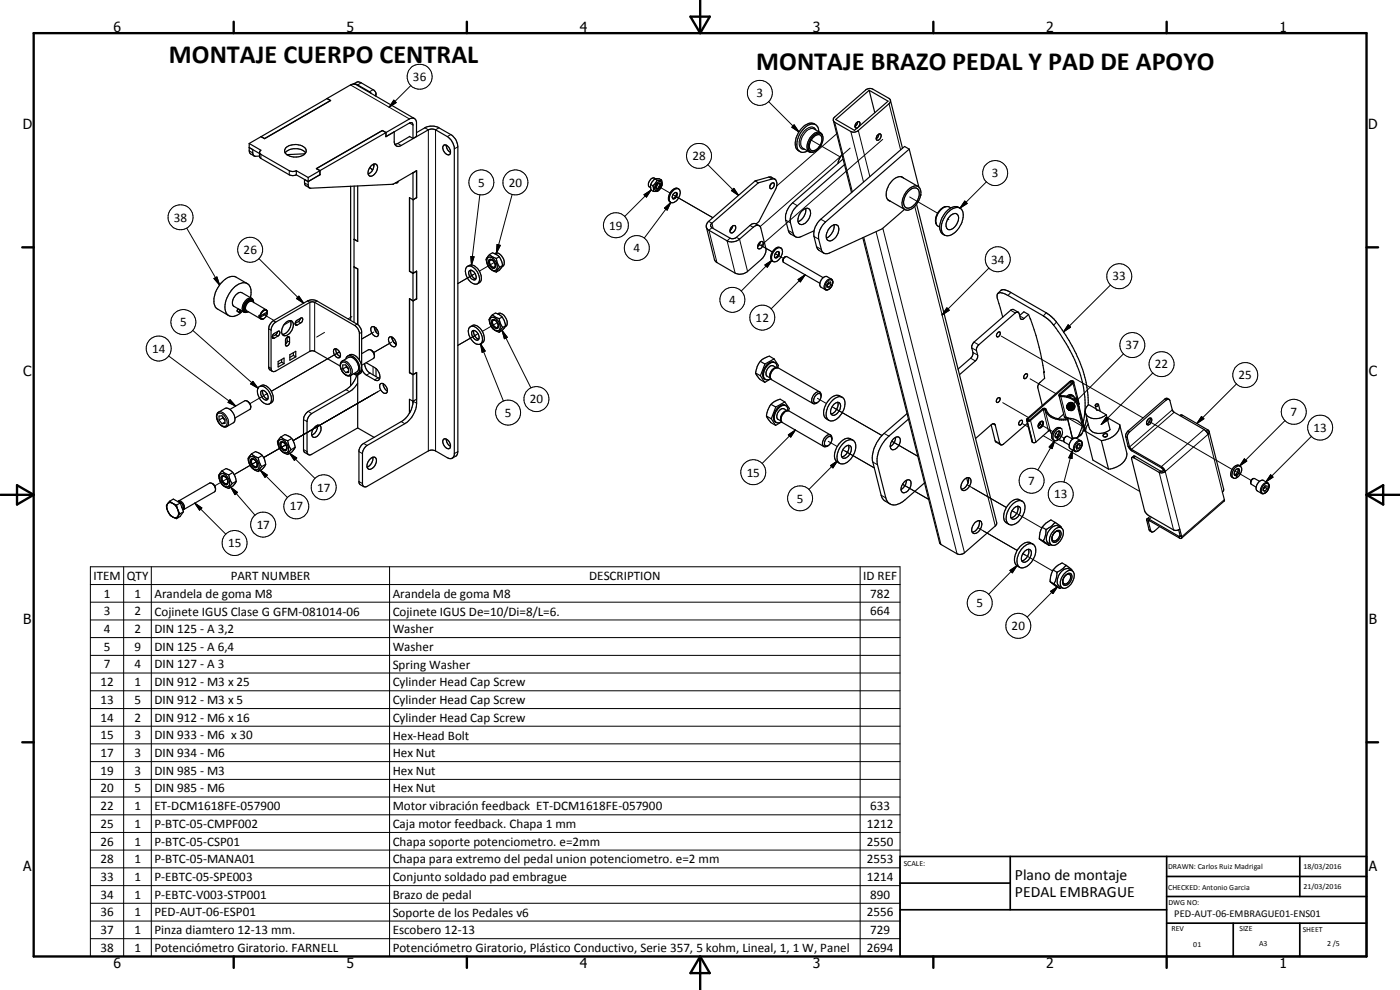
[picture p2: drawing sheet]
<svg xmlns="http://www.w3.org/2000/svg" width="420mm" height="297mm" viewBox="0 0 420 297" stroke-linecap="round" stroke-linejoin="round" font-family="sans-serif">
<defs><g id="words">
<g font-size="7.9">
<text x="50.7" y="19">MONTAJE CUERPO CENTRAL</text>
<text x="227" y="21.1">MONTAJE BRAZO PEDAL Y PAD DE APOYO</text>
</g>
<g font-size="4.7">
<text x="304.6" y="263.9">Plano de montaje</text>
<text x="304.6" y="269.3">PEDAL EMBRAGUE</text>
</g>
<g font-size="4.2">
<text x="34" y="9.6">6</text>
<text x="104" y="9.6">5</text>
<text x="174" y="9.6">4</text>
<text x="244" y="9.6">3</text>
<text x="314" y="9.6">2</text>
<text x="384" y="9.6">1</text>
<text x="6.8" y="38.7">D</text>
<text x="410.6" y="38.7">D</text>
<text x="7" y="112.9">C</text>
<text x="410.8" y="112.9">C</text>
<text x="7" y="187.1">B</text>
<text x="410.8" y="187.1">B</text>
<text x="7" y="261.4">A</text>
<text x="410.8" y="261.4">A</text>
<text x="34" y="290.4">6</text>
<text x="104" y="290.4">5</text>
<text x="174" y="290.4">4</text>
<text x="244" y="290.4">3</text>
<text x="314" y="290.4">2</text>
<text x="384" y="290.4">1</text>
</g>
<g font-size="3.9">
<text x="123.9" y="24.3">36</text>
<text x="227" y="29.2">3</text>
<text x="207.8" y="48">28</text>
<text x="297.7" y="53.2">3</text>
<text x="143.5" y="56">5</text>
<text x="152.7" y="56">20</text>
<text x="52.2" y="66.5">38</text>
<text x="182.9" y="68.9">19</text>
<text x="73.1" y="76.2">26</text>
<text x="190.1" y="75.7">4</text>
<text x="297.4" y="79.1">34</text>
<text x="333.9" y="84.2">33</text>
<text x="218.8" y="91.2">4</text>
<text x="54" y="97.9">5</text>
<text x="226.8" y="96.6">12</text>
<text x="45.7" y="105.8">14</text>
<text x="337.8" y="104.8">37</text>
<text x="346.6" y="110.5">22</text>
<text x="371.7" y="113.8">25</text>
<text x="151.5" y="125.1">5</text>
<text x="159" y="121">20</text>
<text x="387.3" y="124.8">7</text>
<text x="394.2" y="129.6">13</text>
<text x="224.1" y="143">15</text>
<text x="95.2" y="147.5">17</text>
<text x="308.6" y="145.5">7</text>
<text x="316.3" y="149.5">13</text>
<text x="86.9" y="153.2">17</text>
<text x="239.1" y="150.8">5</text>
<text x="77" y="158.7">17</text>
<text x="68.4" y="164.2">15</text>
<text x="28.1" y="174">ITEM</text>
<text x="38" y="174">QTY</text>
<text x="69.2" y="174">PART NUMBER</text>
<text x="176.8" y="174">DESCRIPTION</text>
<text x="259.1" y="174">ID REF</text>
<text x="31.2" y="179.3">1</text>
<text x="40.3" y="179.3">1</text>
<text x="46.3" y="179.4">Arandela de goma M8</text>
<text x="117.8" y="179.4">Arandela de goma M8</text>
<text x="261.1" y="179.3">782</text>
<text x="31.2" y="184.6">3</text>
<text x="40.3" y="184.6">2</text>
<text x="46.3" y="184.7">Cojinete IGUS Clase G GFM-081014-06</text>
<text x="117.8" y="184.8">Cojinete IGUS De=10/Di=8/L=6.</text>
<text x="261.1" y="184.6">664</text>
<text x="293.1" y="182.2">5</text>
<text x="31.2" y="189.9">4</text>
<text x="40.3" y="189.9">2</text>
<text x="46.3" y="189.9">DIN 125 - A 3,2</text>
<text x="117.8" y="190">Washer</text>
<text x="303.6" y="189.1">20</text>
<text x="31.2" y="195.2">5</text>
<text x="40.3" y="195.2">9</text>
<text x="46.3" y="195.2">DIN 125 - A 6,4</text>
<text x="117.8" y="195.3">Washer</text>
<text x="31.2" y="200.5">7</text>
<text x="40.3" y="200.5">4</text>
<text x="46.3" y="200.6">DIN 127 - A 3</text>
<text x="117.8" y="200.7">Spring Washer</text>
<text x="30.2" y="205.9">12</text>
<text x="40.3" y="205.9">1</text>
<text x="46.3" y="205.9">DIN 912 - M3 x 25</text>
<text x="117.8" y="206">Cylinder Head Cap Screw</text>
<text x="30.2" y="211.2">13</text>
<text x="40.3" y="211.2">5</text>
<text x="46.3" y="211.2">DIN 912 - M3 x 5</text>
<text x="117.8" y="211.2">Cylinder Head Cap Screw</text>
<text x="30.2" y="216.5">14</text>
<text x="30.2" y="221.8">15</text>
<text x="40.3" y="216.5">2</text>
<text x="40.3" y="221.8">3</text>
<text x="46.3" y="216.5">DIN 912 - M6 x 16</text>
<text x="46.3" y="221.8">DIN 933 - M6 x 30</text>
<text x="117.8" y="216.6">Cylinder Head Cap Screw</text>
<text x="117.8" y="221.9">Hex-Head Bolt</text>
<text x="30.2" y="227.1">17</text>
<text x="40.3" y="227.1">3</text>
<text x="46.3" y="227.1">DIN 934 - M6</text>
<text x="117.8" y="227.1">Hex Nut</text>
<text x="30.2" y="232.5">19</text>
<text x="40.3" y="232.5">3</text>
<text x="46.3" y="232.5">DIN 985 - M3</text>
<text x="117.8" y="232.5">Hex Nut</text>
<text x="30.2" y="237.7">20</text>
<text x="40.3" y="237.7">5</text>
<text x="46.3" y="237.7">DIN 985 - M6</text>
<text x="117.8" y="237.7">Hex Nut</text>
<text x="30.2" y="243.1">22</text>
<text x="40.3" y="243.1">1</text>
<text x="46.3" y="243.1">ET-DCM1618FE-057900</text>
<text x="117.8" y="243.2">Motor vibración feedback ET-DCM1618FE-057900</text>
<text x="261.1" y="243.1">633</text>
<text x="30.2" y="248.4">25</text>
<text x="40.3" y="248.4">1</text>
<text x="46.3" y="248.4">P-BTC-05-CMPF002</text>
<text x="117.8" y="248.5">Caja motor feedback. Chapa 1 mm</text>
<text x="260.2" y="248.4">1212</text>
<text x="30.2" y="253.7">26</text>
<text x="40.3" y="253.7">1</text>
<text x="46.3" y="253.7">P-BTC-05-CSP01</text>
<text x="117.8" y="253.8">Chapa soporte potenciometro. e=2mm</text>
<text x="260.2" y="253.7">2550</text>
<text x="30.2" y="259">28</text>
<text x="40.3" y="259">1</text>
<text x="46.3" y="259">P-BTC-05-MANA01</text>
<text x="117.8" y="259.1">Chapa para extremo del pedal union potenciometro. e=2 mm</text>
<text x="260.2" y="259">2553</text>
<text x="30.2" y="269.7">34</text>
<text x="30.2" y="264.3">33</text>
<text x="40.3" y="269.6">1</text>
<text x="40.3" y="264.3">1</text>
<text x="46.3" y="269.7">P-EBTC-V003-STP001</text>
<text x="46.3" y="264.3">P-EBTC-05-SPE003</text>
<text x="117.8" y="269.7">Brazo de pedal</text>
<text x="117.8" y="264.4">Conjunto soldado pad embrague</text>
<text x="260.2" y="264.3">1214</text>
<text x="261.1" y="269.7">890</text>
<text x="30.2" y="275">36</text>
<text x="40.3" y="275">1</text>
<text x="46.3" y="275">PED-AUT-06-ESP01</text>
<text x="117.8" y="275">Soporte de los Pedales v6</text>
<text x="260.2" y="275">2556</text>
<text x="30.2" y="280.3">37</text>
<text x="40.3" y="280.3">1</text>
<text x="46.3" y="280.3">Pinza diamtero 12-13 mm.</text>
<text x="117.8" y="280.3">Escobero 12-13</text>
<text x="261.1" y="280.3">729</text>
<text x="30.2" y="285.6">38</text>
<text x="40.3" y="285.6">1</text>
<text x="46.3" y="285.7">Potenciómetro Giratorio. FARNELL</text>
<text x="117.8" y="285.7">Potenciómetro Giratorio, Plástico Conductivo, Serie 357, 5 kohm, Lineal, 1, 1 W, Panel</text>
<text x="260.2" y="285.6">2694</text>
</g>
<text font-size="3.1" x="352.4" y="275.2">PED-AUT-06-EMBRAGUE01-ENS01</text>
<g font-size="2.4">
<text x="271.2" y="259.7">SCALE:</text>
<text x="350.6" y="260.8">DRAWN: Carlos Ruiz Madrigal</text>
<text x="391.2" y="260.6">18/03/2016</text>
<text x="350.6" y="267">CHECKED: Antonio Garcia</text>
<text x="391.2" y="266.7">21/03/2016</text>
<text x="350.6" y="271.4">DWG NO:</text>
<text x="351.6" y="279.3">REV</text>
<text x="372" y="279.4">SIZE</text>
<text x="391" y="279.6">SHEET</text>
<text x="358.1" y="284.1">01</text>
<text x="377.9" y="283.8">A3</text>
<text x="398.3" y="283.8">2 /5</text>
</g>
</g></defs>
<g fill="none" stroke="#000" stroke-width=".3">
<path d="M105.2 25.5l17.7 10.2M108.4 24.8l-1.1 .7M112 26.9l-1.1 .6v.3M118.2 30.1l.7 .7-2.1 1.4zM122.9 36.9l1 .6M123.3 25.7l-6.5 6.5M127.5 38.4l1.1 .5v96.4M131.7 38.4l-1 .5v96.4M230.7 30.5l9.1 9.1M238.3 37.5l1.5 2.1-2.2-1.4zM244.3 38.7a2.89 2.89 0 0 0-3.3 1.9 3.1 3.1 0 0 0 0 3.9M244.8 39a1.67 1.67 0 0 0-2.8-.3 4.8 4.8 0 0 0-1.7 5.7l.4 .3 .8 .1"/>
<path d="M250.5 36.7l5.3 20.9M255.3 39.5l3.9 15.1M257.6 39.2l3.5 13.8M266.8 31.1l3.5 13.9M74.8 45.3l1 .6M78.3 46.3v1.2M86.8 51.2v1.3M91.4 54.9l1.1 .6M111.9 50.8l-.2 .1M119.4 43.1l1 .5M135.3 40.4l-1.1 .6M137.4 44.1l-1.1 .6"/>
<path d="M144 58.4l-2.5 21.1M153.7 58.3l-4.7 17.6M193.3 58.4l2.1-1.4-1.4 2.1zM195.4 57l-7.9 7.9M197.1 55.6l4 2.3M202 58.4l11.9 6.9-11.5-6.6M212.4 49.4l9.2 9.2M219.5 57.2l.7-.7 1.4 2.1zM230.7 53.1l1 .6M243.4 42l8.8 5.1M251.1 40.1l-18 15.7M255.1 44.4l-27 23.6"/>
<path d="M264.9 41.8l-36.5 31.9 3.4 1.9-4.2-2.4M273 59.1l8.4 4.9M296 54.6l-7.9 7.8M56 68.5l9.9 17M77.7 77.6l13.4 13.4M141.3 77h1l-.8 2.5zM148.4 78.7l-4.6 2.7M149.2 73.4l.9 .2-1.1 2.3zM199.4 62.4l1.9-1.7-1.1 2.3zM201.3 60.7l-7.9 10.7M212.7 66.4l.9 .6 .4 1.5M213.6 68.3l-.8 .8 2.4 9.7"/>
<path d="M219.1 71.5l-.9 .8 2.4 9.7M221 71.2l.9 .6 2.5 9.6M225.1 67.6l.9 .6M229.6 79.5l2.1-1.4-1.4 2.1zM231.7 78.1l-9.2 9.2M233.1 76.4l-.4-.3 2.5 1.5M235.8 66l1.4 .8M236.6 69.1l1.4 .9M237.9 60.9l1.4 .8M244.3 71l1.4 .8M245.1 74l1.4 .8M246.3 65.8l1.5 .8"/>
<path d="M259.2 71.2l23.2 92.2M262.9 69.5l24.3 96.7M265 68.5l24.5 97.4M274.5 61.9l24.2 95.9M284.5 65.7l.3 .2M289.5 60.3l.8 .7-2.2 1.4zM57.8 99.1l19.6 17.4M64.2 83.6l.9-.5 .8 2.4zM79 94.3l3.2 1.8M80.6 98.7l.8 .4M82 96.2l.8 .4M87.2 96.4l-2 1.1"/>
<path d="M88.5 97.2l.7 .3M89 89.6l.7-.7 1.4 2.1zM89.6 96.5l.6 .4M89.7 88.9l1.4 2.1-2.1-1.4zM92.3 90.3l.7 .4v14.7M95.1 90.3l-.7 .4v14.7M97.4 99.7l-2.4 1.4M105.6 95l-1.1 .7M107.1 97.2l-.6 .5M108.5 99.7l-.6 .4M112.2 99.6l-3.7 2.1 3-1.6M142.6 82.1l-5.2 3"/>
<path d="M149.3 96.8l-4.6 2.6M150.7 99.2l1.6 2-.9 .4zM150.7 99.2l8.6 17.2M239.5 83.9l2.1-1.4-1.4 2.1zM241.6 82.5l-10.2 10.2M248.2 84.5a.85 .85 0 0 1 1-.5 .85 .85 0 0 1 .7 .9 1.95 1.95 0 0 1-2 1.9 1.68 1.68 0 0 1 .3-2.3zM249.5 83.7a2.11 2.11 0 0 0-1.8 3.2M284.2 92.4l.7 .7-2.2 1.4zM296.8 80.4l-14.1 14.1M303.3 93.1l1.4 .8M303.4 87.8l-.9 .8M306 94.8l1.3 .7"/>
<path d="M314 93.9l-.9 .9M317.1 96.6l-.9 1M320.6 97.5l.7 .7-2.1 1.4zM333.3 85.5l-14.1 14.1M50.6 106.8l20.1 15M69 119.9l1.7 1.9-2.3-1.1zM75.9 114.4l1.5 2.1-2.2-1.3zM79.7 118.4l.5-.3-5.2 3M80.6 110.1l.8 .4M81.7 101.1l.6 .4M82.7 100.5l.7 .3M86.2 102.3l.7 .4"/>
<path d="M86.3 101.1l.6 .4M100.9 106.2l1-.6-20.5 11.8M102.4 109a1.34 1.34 0 0 1 2.2 .6 1.9 1.9 0 0 1 0 3 2.87 2.87 0 0 1-2.2-3.6zM102.7 108.3a2.98 2.98 0 0 1 2.8 4.1l-.3 .3M103.8 116.9l1.1 .6M108.5 111.1l-.1 .2M111 111.9l-1 .7M112 110v2.5M113.5 113.4l-1.1 .6M114.2 117.1l-26.2 15.1 25.4-14.7M117.5 102.7l-5.4 3.1M143.5 100.1l-6.1 3.5 5.5-3.1"/>
<path d="M144.2 103.2l1.4 2.1-.9 .4zM144.2 103.2l6.9 17.1M245.3 119.5l2.7 1.6M291.3 107.5l1.4 .8M291.6 104.4l1.5 .8M292 105.7l1.4 .9M292.3 102.7l1.4 .8M300.5 100.8l42.6 24.6M309.1 113.7l7.8 4.4M313.3 111.5h.1M313.3 111.5v.2M318 118.2l.3 .5"/>
<path d="M318.4 118.7l1.6 6.7M321 114.5l.3 .1 .2 .6M321.8 114.6l.1 .3M321.8 114.9l.2 .2 1.2 4.6M322 114.3l-.2 .3M322.4 119.9l.6-.1 .3 .2 .2 .3v.7M323.1 119.6l-.5-.1-.4 .3M337.2 106.2l-14.9 14.9M346 111.9l-15.5 15.5M349.5 119.8l.5 .3M371.1 115.2l-11.9 11.9M65.4 124.1a1.79 1.79 0 0 1 2.4 1.4 1.58 1.58 0 0 1-.3 2.4 2.74 2.74 0 0 1-2.1-3.8z"/>
<path d="M65.6 123.7a2.78 2.78 0 0 1 2.9 2.6v1.2l-.4 .5M76.9 138.6l-6.6 3.8M85.8 133.5l-6.7 3.8M86.9 136l2.2 1.4-.8 .7zM86.9 136l7.6 7.6M91.1 125.9l1 .6M91.1 134.9l1 .6M92.5 123.4l1 .7M107.7 135.5l1.1 .6M109.1 133.1l1.1 .5M120.4 126.5l1.1 .6M124 120.4l1 .6"/>
<path d="M137.4 135.5l-1.1 .6M236.6 130.5l2.1-1.5-1.4 2.1zM238.7 129l-10 10.1M248.6 132.4l2.7 1.6M249.2 139.7l2.2-1.4-1.4 2.1zM249.7 122l15 8.7M251.4 138.3l-8.6 8.6M252.9 135l9.5 5.4-8.8-5.1M261.9 138.6l1.4 .8M265.3 130l1.5 .9M267.6 132.4l7.9 4.5M298 127.2l.7 .4"/>
<path d="M298.7 132.2l1.3 .9M300.9 120.8l7.7 4.5M306.9 127.2l1.7 .9M308.3 125.6l.2 .1 .1 .4-.3 .2M308.3 126.3l1.7 6.5M308.5 126.1l-.2 .2M309 126l.3 .2 1.6 6.4M311.8 127.1l4.2 2.4M312.8 122.7l.3 .2 1.6 6.4M313.1 130.7l28.9 16.7M313.9 122.8l-.3 .1 1.6 6.5M316.6 132.2l-.8 2.4-.9-.5z"/>
<path d="M316.6 132.2l-5.1 8.8M316.9 130l2.5 1.5M318 128.3l.2 .1M318.7 128.7l.2 1M319.8 125l6.1 3.5M320.1 121.8l.4 1.1zM320.2 122.1l.3 .8zM320.2 121.6l.3 1.3zM320.2 122.4l.3 .5zM320.3 121.3l.2 1.6-.3-1.3zM320.3 122.6l.2 .3zM320.5 121.2v1.7z"/>
<path d="M320.5 122.9l.5 .2zM320.5 122.9l.7 .3zM320.5 122.9l1 .3zM320.5 122.9l1.3 .3zM320.5 122.9l1.5 .2-.2 .1zM320.5 122.9h1.7l-.2 .2zM320.5 122.9l1.9-.2-.2 .2zM320.5 122.9l2-.4-.1 .2zM320.5 122.9l2.1-.7-.1 .3zM320.5 122.9l2.2-1-.1 .3zM320.5 122.9l2.1-1.2 .1 .2zM320.5 122.9l2-1.5 .1 .3z"/>
<path d="M320.5 122.9l1.9-1.7 .1 .2zM320.7 120.9l.2-.1-.4 2.1zM320.7 120.9l-.2 2v-1.7zM320.9 120.8l.2-.1-.6 2.2zM321.1 120.7h.3l-.9 2.2zM321.4 120.7l.3 .1-1.2 2.1zM321.7 120.8h.2l-1.4 2.1zM321.9 135l-.2 2.6-1-.3zM321.9 135l-2.6 9.7M321.9 120.8l.2 .2-1.6 1.9zM322.1 121l.3 .2-1.9 1.7zM323.3 132.8a.87 .87 0 0 1 1.3-.2 .87 .87 0 0 1 0 1.3 1.5 1.5 0 0 1-2 1.3 1.98 1.98 0 0 1 .7-2.4z"/>
<path d="M323.5 120.9l.1 .5M324.3 132.2a2.16 2.16 0 0 0-1.9 3.1l.1 .1M324.7 130.1l-.9 .5M331.9 125.3l.7 .6-2.1 1.5zM337.9 131.1l.4 .2M338.5 129.3l.5 .3M340.8 136.9l-.5 .5M344.3 126.2l25.5 14.6M351.8 123l-12.8 11.1-.5-.2M352.4 123.7l-12.8 11.1 .1 .5M355 124.6l-.4 .4M360.6 125l.7 .6-2.1 1.5z"/>
<path d="M361.3 128.9l-12.7 11.1 .1 .5M362.5 129l-.4 .5M373.5 137.7l.7 .6-2.1 1.5zM385.6 126.2l-13.5 13.6M393.6 130.9l-13.7 13.7M58.5 151l2.1 1.4-.7 .7zM58.5 151l9.3 9.3M68.1 143.7l-3.7 2.1M69.3 146.2l2 1.5-.8 .7zM69.3 146.2l7.2 8.4M78.1 141.1l2.1 1.4-.7 .7zM78.1 141.1l8.2 8.2"/>
<path d="M107.7 144.5l1.1 .6M264.4 148.6l1.4 .8M270.8 145.3l7.9 4.5zM290.3 145.5l11.7 6.8M293.5 158.4l11.8 6.7M304.4 153.6l-.7-.4 9 5.2M344.2 156.2l.4 .3 .3-.3M344.8 158.9l.5 .3M345.6 155.2l-.7 .6 .1 .5M348.3 141.4l-.4 .3 4.3 17.3M366.8 147.6l-4.3-17.3-12.8 11.2 4.4 17.2M367.4 149.9l-12.7 11.1-.5-.2"/>
<path d="M370.6 141.3l4.9 2.8M379.1 145.7a.88 .88 0 0 1 1.1-.7 .88 .88 0 0 1 .6 1.2 1.74 1.74 0 0 1-2.1 1.7 1.93 1.93 0 0 1 .4-2.2zM380.4 144.9a2.11 2.11 0 0 0-1.8 3.1M381.3 142.5l.7 .7-2.1 1.4zM27.1 170.1h243v116.9h-243zM27.1 175.4h243M37.1 170.1v116.9M45.4 170.1v116.9M116.9 170.1v116.9M258.1 170.1v116.9M303.1 171.2l2.1-1.5-1.4 2.2zM305.2 169.7l-8.5 8.6"/>
<path d="M307.7 166.5l-.7-.4 8.9 5.2M315.3 177.4l2.1-1.4-1.4 2.1zM317.4 176l-9.1 9.2M354.1 160.7l-.2 .3v.4M27.1 180.7h243M27.1 186h243M27.1 191.3h243M27.1 196.6h243M27.1 201.9h243M27.1 207.3h243M27.1 212.6h243M27.1 217.9h243"/>
<path d="M27.1 223.2h243M27.1 228.5h243M27.1 233.8h243M27.1 239.1h243M27.1 244.5h243M27.1 249.8h243M27.1 255.1h243M27.1 260.4h243M27.1 265.7h243M27.1 271h243M27.1 276.4h243M27.1 281.6h243"/>
<circle cx="125.9" cy="23" r="3.8"/>
<circle cx="228" cy="27.8" r="3.7"/>
<circle cx="144.5" cy="54.7" r="3.8"/>
<circle cx="154.7" cy="54.7" r="3.8"/>
<circle cx="209.8" cy="46.8" r="3.8"/>
<circle cx="298.7" cy="51.9" r="3.7"/>
<circle cx="54.2" cy="65.2" r="3.8"/>
<circle cx="75.1" cy="75" r="3.8"/>
<circle cx="184.8" cy="67.6" r="3.7"/>
<circle cx="191.1" cy="74.4" r="3.8"/>
<circle cx="299.4" cy="77.8" r="3.8"/>
<circle cx="55" cy="96.6" r="3.7"/>
<circle cx="219.8" cy="90" r="3.7"/>
<circle cx="228.8" cy="95.3" r="3.7"/>
<circle cx="335.9" cy="82.9" r="3.8"/>
<circle cx="47.6" cy="104.6" r="3.7"/>
<circle cx="161" cy="119.7" r="3.8"/>
<circle cx="339.8" cy="103.5" r="3.8"/>
<circle cx="348.6" cy="109.2" r="3.8"/>
<circle cx="373.7" cy="112.5" r="3.7"/>
<circle cx="152.5" cy="123.8" r="3.7"/>
<circle cx="388.3" cy="123.5" r="3.7"/>
<circle cx="396.2" cy="128.3" r="3.7"/>
<circle cx="79" cy="157.4" r="3.7"/>
<circle cx="88.9" cy="151.9" r="3.8"/>
<circle cx="97.2" cy="146.2" r="3.7"/>
<circle cx="226.1" cy="141.7" r="3.7"/>
<circle cx="240.1" cy="149.5" r="3.7"/>
<circle cx="309.6" cy="144.2" r="3.8"/>
<circle cx="318.3" cy="148.2" r="3.8"/>
<circle cx="70.4" cy="162.9" r="3.7"/>
<circle cx="294" cy="180.9" r="3.7"/>
<circle cx="305.6" cy="187.8" r="3.8"/>
</g>
<g fill="none" stroke="#000" stroke-width=".35">
<path d="M98.1 29.6l1.1 .6M98.1 29.6l-19.7 11.4M98.2 29.5v.1M99.2 30.2l-19.8 11.4-1-.6M99.2 30.1l-19.8 11.5-1.1-.6-3.5 2.1M106.1 25.2l1.2-.6 .9 .1 4 2.4 .6 1M106.2 25.2l18.2 10.4M111.3 28l-.4-.5-3.6-2-1.3-.3-7.8 4.3M112.8 28.1l-.2 .6M112.8 28.1v.8M114.8 39.2l-19.8 11.4M114.8 39.2l1 .6"/>
<path d="M114.8 39.2l-19.9 11.4 1.1 .6-3.5 2.1M114.8 39.2h.1M115.8 39.8l-19.8 11.4M115.9 39.8l-.1 1.2 2.5-1.5v3.2a1.3 1.3 0 0 0 2.1 .9l8.7-4.8 1.6 .1 3.5 2.1a5.2 5.2 0 0 1 2.1 3.3v92.1l-.6 1.1M124.4 35.6l.6 1v4.3l-1.1 .6M124.4 35.6h-1.3l-7.2 4.2M125 39.8l2.5-1.4a4.5 4.5 0 0 1 4.2 0l3.9 2.2a4.6 4.6 0 0 1 1.8 3.5v91.4l-.4 1.2-1.3 .8M244.3 38.7l1.9 1.1M244.8 37.4a2.67 2.67 0 0 0-3.6 .5 5.9 5.9 0 0 0-2 6.9l.9 .7M245.7 39.5a2.02 2.02 0 0 0-1-2.1 2.02 2.02 0 0 0-2.3 .2 6.3 6.3 0 0 0-2.8 7.5 1.95 1.95 0 0 0 2.8 .2M250.8 35.9l10-8.8 5.7 3.3-10.1 8.7zM256.6 38l.3 .4 .5-.1"/>
<path d="M256.6 38a1.25 1.25 0 0 1 1.3-1.4l.2 .7-.5 .8M257.4 36.6l-.2 .8-.6 .6M260.8 27.1l1.7 6.7M267.2 30.1l-.4 1-9.2 8.1a2.02 2.02 0 0 1-2.3 .3l-4.8-2.8-.4-.5M74.8 43.1l.1 2.6 .3 .5 1.1 .6M74.8 43.1l3.5 2-.4 .6M77.9 46.1l-3.1-1.8 1 .6 .1 1.5 .4 .4h1.6M77.9 45.7l.4 .6 8.5 4.9 1.1 .3 1-.3M77.9 45.7v1.4l.4 .4 8.5 5 1.1 .2 1-.2M78.4 41h.1M85.6 45.8a4.2 4.2 0 0 1 4.9-.9l1.2 .9M85.8 44.3a4.4 4.4 0 0 1 6 .4 2.06 2.06 0 0 1-2.4 2.4 3.3 3.3 0 0 1-4-1.8z"/>
<path d="M88.9 51.2l3.6 2.1M88.9 52.5l3.6 2M88.9 51.2v1.3M91.5 46.1l-5.4 .3M92.5 54.5l-1.1-.7 .2 1.7 1.3 .9M92.5 53.3v2.5l.4 .6M92.9 56.4l25-1.1 7.1-4.1v8.1M95 50.6h.1M95 50.6l1 .6M96 52.4h.1M96 52.4l-3.5 2.1M96 51.2v1.3"/>
<path d="M105.2 55.9v40.2M106.3 55.8v16l1 .5M107.3 55.8v16.6l-1.1-.6M111 50.2l.8 .8M111.3 49.8a1.03 1.03 0 0 1 1-.6 1.03 1.03 0 0 1 .9 .6 2.57 2.57 0 0 1-2.3 3 2.17 2.17 0 0 1 .4-3zM112 49.3l.2 .5M112.2 49.8a2.76 2.76 0 0 1-1.7 2.4M112.2 49.2v.6M115.8 40.9l.1 .1M115.9 41l7-4.1a.64 .64 0 0 1 .7-.1 .64 .64 0 0 1 .3 .7v4M119.5 54.4l-.3 .5h-.6M122.9 41l1 .5"/>
<path d="M123 40.9l-3.6 2.2-.9 .2M123.9 51.9h.1M123.9 59.9l-1-.6v22.1M123.9 51.9l.1 30.1M124.9 51.3h.1M125 59.3h.1M125 59.3l-1.1 .6M125 51.3v8M125 51.3l-1.1 .6M133.3 43.5a1.96 1.96 0 0 1 1.6 2.9 1.86 1.86 0 0 1-1.6-2.9zM133.9 43.6a2.54 2.54 0 0 0 1.3 2.2M195.3 56.3l.1 .7 .6 .4"/>
<path d="M195.3 55.4v.9M195.3 55.4l.6 .4M195.9 55.8l.1 1.6M196.5 53.7l1.4-.1 .6 .4M196.5 53.7l-1.2 1.7M196.5 53.7l.7 .4M196.8 53.6a1.51 1.51 0 0 0-2.2 1.5v.7l.7 .5M197.2 54.1l-1.3 1.7M197.2 55.3l.7-.4a1.08 1.08 0 0 1 .2 1.2 1.08 1.08 0 0 1-.9 .7l-.3-.3v-.5M197.2 55.3l-.3 .6M197.3 55.3a.49 .49 0 0 1 .7-.1 .49 .49 0 0 1-.1 .8 .53 .53 0 0 1-.4 .5 .53 .53 0 0 1-.6-.3M197.3 55.3l-.5 .8"/>
<path d="M197.3 54.7a.74 .74 0 0 1 .7-.2 .74 .74 0 0 1 .6 .5 1.82 1.82 0 0 1-1.8 2.2 1.82 1.82 0 0 1 .5-2.5zM198.2 56.6l-.8 .8h-1.4M198.5 54a2.36 2.36 0 0 1-.2 2.4l-.1 .2M198.5 54l-1.3 .1M202 58.3l.9-.6a1.17 1.17 0 0 1-.6 1.9l-.1 .1a.81 .81 0 0 1-.5-.7 .81 .81 0 0 1 .3-.7zM202.2 57a1.18 1.18 0 0 1 1.6-.2 1.18 1.18 0 0 1 .2 1.7 2.46 2.46 0 0 1-2.8 2.2 2.88 2.88 0 0 1 1-3.7zM202.9 57.7a1.37 1.37 0 0 1-1.1 1.9M203.7 56.7a2.05 2.05 0 0 0-2.8 1.5l-.3 1.6 .2 .5 .5 .4M226.6 54.3l-13.9 12.1a1.55 1.55 0 0 0 .1 2.7l5.4 3.2a3.6 3.6 0 0 0 3.7-.5l4.1-3.6a1.23 1.23 0 0 1 1.3-.7 1.23 1.23 0 0 1 1 1l1.5 5.9a3.8 3.8 0 0 1-1.3 3.5l-4.1 3.5a3.6 3.6 0 0 1-3.8 .6l-6-3.7-2.6-10.1M226.6 54.3l1 .6M227.6 54.9l-14 12.1a.79 .79 0 0 0 0 1.3l5.5 3.2 .9 .1 .8-.2 4.8-4.2 1.1-.1 1.1 .6M231.3 55.3l.6-.4a.79 .79 0 0 1 .5 .7 .79 .79 0 0 1-.5 .7l-.4 .3a.77 .77 0 0 1-.2-1.3z"/>
<path d="M231.3 55.2l-.1 .3M232.6 53.8a2.51 2.51 0 0 1 .1 3.1l-5 9.6-.8 .7M232.6 53.8l-.7-.2-4.3 1.3M232.6 53.8l-1.4-.7-4.6 1.2M241 44.5l1.9 1.1M242.9 45.6a3.7 3.7 0 0 0 4.1-3.5 1.49 1.49 0 0 0-.5-1.9 1.49 1.49 0 0 0-2 .2 4.3 4.3 0 0 0-1.7 4.7l.8 .6M244 41.3a1.52 1.52 0 0 1 2.5-.3 3.4 3.4 0 0 1-2.8 4.2 1.47 1.47 0 0 1-.7-2.1zM244 45.7h-.3M246.8 40.7a1.59 1.59 0 0 0-1.3-1.1 1.59 1.59 0 0 0-1.5 .8 4.6 4.6 0 0 0-1.5 4.9l.4 .3M252.7 46.4l-1 1.9-.2 .8M253 47.7l-15.1 13.2a6 6 0 0 0-2.1 5.1l.9 3.5 .4 .6 1.6 .9M253.4 49.4l-14.4 12.6a6.1 6.1 0 0 0-1.8 4.8l.8 3.2a1.56 1.56 0 0 0 2.4 1l3.9-1.7"/>
<path d="M263.2 40.7l1-.5a1.18 1.18 0 0 1 .1 1.2 1.18 1.18 0 0 1-1.2 .6l-.1-.6zM263.7 40.3l-.3 .9-.4 .4M266.5 59.9l.7 .5M266.5 59.9l5.1 3M270.5 53a5.2 5.2 0 0 0-4.5 5v1.1l.5 .8M270.5 53l.7 .5M270.5 53l5 3M270.8 44.4l-3.7-14.6-5.2-3a1.95 1.95 0 0 0-2.2 .3l-9.6 8.5 5.5 22.2M272.5 57a2.29 2.29 0 0 1 3.4-.7 4.5 4.5 0 0 1-1.2 5.4 2.43 2.43 0 0 1-3.4 1 3.9 3.9 0 0 1 .3-4.5zM272.6 57.4a1.92 1.92 0 0 1 3-.5 4.5 4.5 0 0 1-3.2 5.6 2.05 2.05 0 0 1-.9-3.2zM272.9 44.7l-25.1 21.9a6 6 0 0 0-2.1 5.2l.8 3a1.6 1.6 0 0 0 2.5 1.1l15.7-7.2 6.8-5.9M272.9 44.7l-1.4-.8-25.2 21.9a5.9 5.9 0 0 0-2 5.2l1 3.6 .5 .5 1.4 .8"/>
<path d="M272.9 44.7l2.8 11.4M276.3 58.4v.2M106.2 71.8v8.3l1.1 .5v16.8M106.3 71.8h-.1M140.3 79.9a2.04 2.04 0 0 1 3 .6 3.5 3.5 0 0 1 .7 4.2l-.7 .4M146.3 77.5a1.24 1.24 0 0 1 2 .4 2.33 2.33 0 0 1 .4 3.2 2.67 2.67 0 0 1-2.6-2.5zM146.3 79.2a3.8 3.8 0 0 0 2.7 2.4M146.8 78a1.29 1.29 0 0 1 1.7 1l.2 .5a.77 .77 0 0 1-.4 1 .77 .77 0 0 1-1-.4l-.6-1.1zM146.9 76.4l.6 .5 1.5 .7M146.9 76.4l-1 1.5 .4 1.3M148.2 78.5a.68 .68 0 0 0-.7-.6 .68 .68 0 0 0-.6 .7 1.27 1.27 0 0 0 1.6 1.5l.1-.9M148.4 78.7l.1 .3"/>
<path d="M148.5 76.1l1.3 .9M148.5 76.1l-.7-.2-.9 .5M148.5 76.1a2.17 2.17 0 0 1 2.7 1.7l.1 1.5-.6 .7M149 77.6l.2 1.1 .8 1.5M149.8 77l.8 1.6 .2 1.1M149.8 77l-.8 .6M150.8 79.7l-.1 .3M150.8 79.7l-.8 .5M219.4 68.2a.77 .77 0 0 1 .6-.5 .77 .77 0 0 1 .8 .4 1.38 1.38 0 0 1-1.6 1.7l-.1-.6zM219.9 67.8l-.2 .7-.6 .7M227.9 72.9a.72 .72 0 0 1 1.1-.3 .72 .72 0 0 1-.1 1.1 .84 .84 0 0 1-.6 .9 .84 .84 0 0 1-.9-.4zM228.2 72.6l-.3 .9-.5 .5"/>
<path d="M232.5 75.1a1.21 1.21 0 0 1 1.3-.8 1.21 1.21 0 0 1 1.1 1.1 3.4 3.4 0 0 1-2.5 3.2l-.4-.2a2.15 2.15 0 0 1 .3-3zM232.8 75.9a.56 .56 0 0 1 .7-.5 .56 .56 0 0 1 .4 .6 1.05 1.05 0 0 1-1.4 1.3v-.8zM233.6 75.5a1.38 1.38 0 0 1-1 1.8M234.3 74.4a1.77 1.77 0 0 0-2.5 1.2l-.2 .3a1.69 1.69 0 0 0 .4 2.5M235.1 77.7l-.1 .4M235.5 77.1l-.5 .7 .1 .9 11 6.3M235.5 77.1l-.3 .5M235.5 77.1l.7-.1 10.8 6.3M235.7 77l-.2 .1M240.7 63.2a1.39 1.39 0 0 1 2.4-.1 3.5 3.5 0 0 1-2.8 4.3 1.86 1.86 0 0 1-.5-2.9zM241.8 62.5a3.9 3.9 0 0 1-2.3 4M249 68.4a1.5 1.5 0 0 1 2.6-.4 3.6 3.6 0 0 1-2.8 4.3 1.7 1.7 0 0 1-.6-2.5z"/>
<path d="M250.3 67.4a3.8 3.8 0 0 1-2.3 4M275.1 61.3l24 95.5v.4l-.4 .6-9.2 8.1a2.32 2.32 0 0 1-2.3 .3l-5.2-3.2-23.1-91.7M280.9 67l.1 .2M280.9 67l.3 .6 .8 .6M283.7 62a4.4 4.4 0 0 0-2.8 5M283.8 62a4.9 4.9 0 0 0-3 4.3l.1 .7M283.8 62h.8l.8 .4M284 62h-.3M284.4 63.8a3 3 0 0 1 4-1.1 5.2 5.2 0 0 1-1.1 6.3 3.2 3.2 0 0 1-4.1 1.4 4.2 4.2 0 0 1 .3-5.2zM285.1 64.8a1.4 1.4 0 0 1 2.4-.2 3.6 3.6 0 0 1-2.7 4.3h-.2a2.77 2.77 0 0 1 .5-4.1zM285.3 62.4l1.1-.4h.7l1 .4M285.3 62.4a7.2 7.2 0 0 0-3.2 6.5l.6 1.2 .8 .4"/>
<path d="M72.2 93.1l-.4 .2v.5M72.2 93.1l.1 .3-.5 .4M72.2 93.1l-.7-.3-.3 .2v.5l.6 .3M73.2 93.6h.9M73.7 90.8a1.83 1.83 0 0 0 .1 2.8M73.9 93.6h.2M74.2 85.1l-3.3-1.9a4 4 0 0 0-4.6 1.8 7.2 7.2 0 0 0-1.7 7.1l.5 .5 3.6 2.1M74.2 85.1a4.2 4.2 0 0 0-4.6 1.8 6.6 6.6 0 0 0-1.5 7.3 2.88 2.88 0 0 0 4.2-.4l.5-.4M74.2 85.1a3.5 3.5 0 0 1 .9 4.2M74.6 93.6h-.5M75.6 89.5l-3-1.7a2.74 2.74 0 0 0-2.8 2.8l.3 1.2 3.1 1.8M75.8 90.1l-.2-.1a2.49 2.49 0 0 0-2.4 3.3l.8 .3"/>
<path d="M75.9 90.2a2.06 2.06 0 0 0-2.5 2v.8l.5 .6M75.9 90.2l.1 .1M75.9 90.2a1.2 1.2 0 0 0-2 .3l-.2 .3M76 90.3a1.04 1.04 0 0 0-.7-.9 1.04 1.04 0 0 0-1.2 .4 2.66 2.66 0 0 0-.9 3.8M76 90.3l.1 .5M77.8 95l.2 .2M78 95.2h.2M78 94.8h.2M78 94.8l-.2-.2v.4M78 95.2l.3 .5h.5M78.2 94.8l-.4 .2M78.2 95.2l.4 .5"/>
<path d="M79.2 95.6l-.5 .2M79.2 95.6l-.3 .1M79.9 93l-4.3-2.6a1.85 1.85 0 0 0-1.6 2.8l4.3 2.5M80 93.7l.2 .3M80.2 93.4a.99 .99 0 0 0-1.1-.3 .99 .99 0 0 0-.6 .9l-.3 .8M80.2 93.5v.1M80.2 94l-2 1.2M80.2 93.6l-2 1.2M80.2 93.6a.79 .79 0 0 0-.7-.8 .79 .79 0 0 0-.9 .7l-.6 1.3M80.2 94l-.2 .8-.8 .8M83.3 99.5v.2a2.22 2.22 0 0 1-1.6 1.3M85.4 97.2a1.53 1.53 0 0 1 2.4-.6 3.1 3.1 0 0 1-2.6 4.1 1.69 1.69 0 0 1-.3-2.6z"/>
<path d="M87.2 96.2a3.4 3.4 0 0 1-2.5 4.1M89 96.2l1.2-.7a.46 .46 0 0 1 .6 .1 .46 .46 0 0 1 0 .6l-.2 .4-1.4 .9a.56 .56 0 0 1-.7-.3 .56 .56 0 0 1 .2-.7zM90.2 95.5l-.5 .9-1.1 .6M106.2 80.1l1.1 .6M106.2 80.1v16.6M106.3 80.1h-.1M107.4 97.4l.8 1.1 .3 .9v12l-.3 .7-.8 .3M107.4 97.4l-12.3-7.1a3.1 3.1 0 0 0-2.8 0l-10.3 5.9a3.3 3.3 0 0 0-1.4 2.5v11.7l.3 .5 .8 .5M111.5 98.2a1.66 1.66 0 0 1 2.1 1.5 .81 .81 0 0 1-.2 1.1 .81 .81 0 0 1-1 0 2.2 2.2 0 0 1-.9-2.6zM112.3 98.1l.1 .5a2.35 2.35 0 0 0 1.2 1.6M112.8 98.4v1.2M122.9 81.4l1 .6"/>
<path d="M122.9 81.4h.1M122.9 81.4l1.1 .6M123 89.7l1 .6M123.9 90.2l-1-.6v22.2M123.9 82v8.2M124 82l1-.6v8.3M124 90.3v22.1M125 89.7h.1M125 81.4h.1M125 81.4l-1.1 .6M125 81.4v8.2l-1.1 .6M125 89.7l-1 .6"/>
<path d="M140.1 80.1a2.02 2.02 0 0 1 2.7 .8 3.1 3.1 0 0 1 .6 4.2 2.48 2.48 0 0 1-3.2-1.8 2.7 2.7 0 0 1-.1-3.2zM140.9 81.2a1.83 1.83 0 0 1 1.8 2.6 1.77 1.77 0 0 1-2-2.3zM141 98.2a2.31 2.31 0 0 1 3.1 1.4 2.51 2.51 0 0 1 0 3.7 2.31 2.31 0 0 1-2.7-1.5 3.3 3.3 0 0 1-.4-3.6zM141.2 98a2.32 2.32 0 0 1 3.4 1.2 2.73 2.73 0 0 1 .1 3.7l-.5 .3M141.3 81.1a2.26 2.26 0 0 0 1.5 2.6M141.8 99.2a1.79 1.79 0 0 1 1.7 .9 1.79 1.79 0 0 1-.1 1.9 1.89 1.89 0 0 1-1.6-2.8zM142.2 99.1a2.18 2.18 0 0 0 1.5 2.6M147.1 95.5a1.78 1.78 0 0 1 2.7 1.3 1.58 1.58 0 0 1-.4 2.4 2.86 2.86 0 0 1-2.3-3.7zM147.6 96a1.13 1.13 0 0 1 1.7 .8l.3 .8-.2 .8a1.63 1.63 0 0 1-1.6-.5 1.63 1.63 0 0 1-.2-1.7zM147.8 94.4a2.32 2.32 0 0 0-.4 3.5 4 4 0 0 0 2.4 1.8M147.8 94.4l.6 .6 1.4 .6M147.8 94.4l.9-.5 1.1 .5 .9 .7"/>
<path d="M149.1 96.6a.69 .69 0 0 0-.7-.5 .69 .69 0 0 0-.6 .5 1.4 1.4 0 0 0 1.5 1.6l.2-.9M149.3 96.8l.1 .3M149.4 94.2a2.03 2.03 0 0 1 2.6 1.6 1.48 1.48 0 0 1-.4 2.2M149.8 95.6l.4 1.4 .7 1.3M150 80.2l-1 1.4M150.7 95.1l.7 1.2 .3 1.4M150.7 95.1l-.9 .5M150.7 80l-.9 1.2-.8 .4M150.9 98.3l-1.1 1.4M151.6 98l-.9 1.2-.9 .5M151.7 97.7l-.1 .3M151.7 97.7l-.8 .6"/>
<path d="M247 83.4l1.1-.5 1.4 .8a1.97 1.97 0 0 1-.4 2.9l-1 .4-1.7-.8a2.06 2.06 0 0 1 .6-2.8zM248.1 85.8h.1M248.2 85.8l.6 .3M248.7 84.7l-.6 .8 .1 .7 .6-.1M248.7 84.7l.6-.1 .1 .8M248.7 84.7v.3M248.7 85l.7 .4M248.7 85l-.5 .8M249.4 85.4l-.6 .7M299.5 88.1l.9-1a3.2 3.2 0 0 1 3 .7l10.6 6.1a16.1 16.1 0 0 1 5.3 5.9 38.4 38.4 0 0 1 7.3 21.7M299.5 99.7a.45 .45 0 0 1 .7 0 .45 .45 0 0 1-.1 .7 .62 .62 0 0 1-.3 .6 .62 .62 0 0 1-.7-.2v-.5zM300.9 95.2l-1.6-5.7a1.14 1.14 0 0 1 .2-1.4 1.14 1.14 0 0 1 1.4-.2l1.6 .7 11.3 6.6a18.7 18.7 0 0 1 5 6.1 35.2 35.2 0 0 1 6.6 23.9l-.3 1.6"/>
<path d="M305.6 93.7l-1.4-.8-.9 .2-11 9.6-.6 1-.1 .7a2.46 2.46 0 0 1 .3 2.2l-.4 .7-4 3.4M308.7 94.4l-1.7 1.4h-.4l-.4-.4-.5-1.6h-.8l-11.2 9.7a1.89 1.89 0 0 0-.6 1.7l.3 1.4a1.89 1.89 0 0 1-.7 1.7l-4.8 4.1M308.7 94.4l.6 1.4M308.7 94.4l-1.4-.8-1.3 1.1M309.2 95.6a79.4 79.4 0 0 1 4.1 15.9M77.6 116.2a2.05 2.05 0 0 1 2.9 1 3.2 3.2 0 0 1 .5 3.9 2.47 2.47 0 0 1-3.2-1.7 3 3 0 0 1-.2-3.2zM77.9 116a2.29 2.29 0 0 1 3.4 1.2 2.81 2.81 0 0 1 .1 3.7l-.6 .3M78.3 117.4a1.15 1.15 0 0 1 1.9 .7 1.19 1.19 0 0 1-.3 2 2.18 2.18 0 0 1-1.6-2.7zM78.9 117.1a2.16 2.16 0 0 0 1.5 2.6M82 100.3l1.4-.9a.52 .52 0 0 1 .6 .3 .52 .52 0 0 1-.1 .7l-1.6 1.1a.6 .6 0 0 1-.6-.5 .6 .6 0 0 1 .3-.7zM83.5 108.5l1.7-1.1v1.7l-1.7 1zM84.5 107.9v.8"/>
<path d="M84.5 108.7l.7 .4M84.5 108.7l-1 .6M86 101.4l.4-.4 .5 .3v1.6l-.3 .6-.6 .3-.3-.3v-1.5zM86.2 101.1l-.1 1.6-.4 .6M87 106.4l1.8-1v1.7l-1.8 1zM88 105.8v.8M88 106.6l.8 .5M88 106.6l-1 .6M100.2 104.8a1.14 1.14 0 0 1 1.7 .8l.3 1.2a.94 .94 0 0 1-1.1 .5 .94 .94 0 0 1-.7-.8l-.3-1.1zM100.8 104.6a2.15 2.15 0 0 0 1.3 2.4M102.3 108.7l2.3-1.5a2.89 2.89 0 0 1 3 3l-.3 1.2-2.6 1.4a3.3 3.3 0 0 1-2.6-2.8zM102.9 110.7v-1.2h.8l.9 1v1.3h-.9"/>
<path d="M102.9 110.7l.8 1.1M103.8 107.7a1.45 1.45 0 0 1 1.2-1.1 1.45 1.45 0 0 1 1.5 .8 4 4 0 0 1 1.2 4.3l-.4 .3M103.9 110.1l.7 .8M103.9 110.1l-1 .6M104 109.7l-.1 .4M104.4 106.8a2.04 2.04 0 0 1 3.2 .9l.3 .3M104.6 111.3l-.9 .5M105.2 112.6v3.1M106.1 112.1l.8 .4 .6-.1M107.1 112.5a7.8 7.8 0 0 1-3.3 4.4l-11.3 6.5a3.3 3.3 0 0 0-1.4 2.5v9.2l.2 .6 1.3 .7M107.3 115l-1.6 2-12.2 7.1-.8 .9-.6 1.2 .1 9.8 .7 .5 .4-.1 14-8M107.3 112.5v15.9"/>
<path d="M107.3 112l-1 .1M107.9 108.1v-8.3l-.6-1.2-.8-.9-12.2-7.1-1.3 .1-10.2 5.9a3.3 3.3 0 0 0-1.4 2.2v12l.3 .6 1.1-.1 10.8-6.1 .8 .2 7.7 4.5M107.9 111.8l-.4 .6M107.9 108l.6 1.9M108.5 110.5l-.2 .8-.9 .7M109.4 109.1a3.6 3.6 0 0 0 1.6 2.8l2.9 1.6M109.9 108.8l2.5 1.5a2.75 2.75 0 0 1 1.2 3.8h-.9l-2.7-1.5-1-.9-.5-1M111.5 105.2l-.9-.3-2.1 1.2M111.5 105.2l.4 .4 .5 1.2M111.5 105.2l.5 .5 .4 1.1M112.4 106.8l-.4 .8-3.5 2M112.8 110.6v2.4"/>
<path d="M114.1 115.2a1.16 1.16 0 0 1 1.8 .8 1.15 1.15 0 0 1 .4 1.1 1.15 1.15 0 0 1-.8 .9 2.19 2.19 0 0 1-1.4-2.8zM115 115.1l.5 1.5 .8 .7M116.8 101.3a1.56 1.56 0 0 1 2.1 1.5 .88 .88 0 0 1-.5 1.3 .88 .88 0 0 1-1.1-.6l-.6-1.1zM117.6 101.1l.1 .3M117.6 101.4l.3 .9M117.7 101.6l.6 1.2 .6 .5M118 102.4l.9 .9M122.9 111.8l1 .6M122.9 111.8l1.1 .6M123 111.8h-.1M123.9 112.4v8.6M124 112.4l1-.6v9.2a7.8 7.8 0 0 1-3.5 6.1l-11.3 6.5a3.3 3.3 0 0 0-1.4 2.2v9.5a.85 .85 0 0 0 1.4 .6l18.6-10.7h1.7l4.3 2.4 .9-.1"/>
<path d="M124.9 111.8h.1M125 111.8v8l-1.1 .6M125 111.8l-1.1 .6M226.8 111.9l1 1.7 1.7 1.1M226.8 111.9l1.4 .8M228.2 108.4a6.7 6.7 0 0 0-1.4 3.5M228.2 108.4l1.4 .8M228.2 112.7l1.3 2M229.6 109.2l-1.4 3.5M231.1 113.3l.2 .3M231.3 113.6l.3 .3 12.4 7.2M231.3 113.6l-.8 .4-.8-.2"/>
<path d="M231.3 113.7l-1.8 1M232.3 107.7l-1.4-.9-1.9 .9-.8 .7M232.3 107.7l1.3 1.9-.2 .8M232.3 107.7l-2.7 1.5M232.6 108.8l.5 .6 .1 .9a2.25 2.25 0 0 0-1.9 3.3M232.6 108.8a3 3 0 0 0-3.3 2.8 1.84 1.84 0 0 0 .2 2.1l.2 .1M232.6 108.8a2.61 2.61 0 0 0-3.3 1.9 2.24 2.24 0 0 0 .4 3.1M233.1 110.3l-1.4-.6a2.34 2.34 0 0 0-1.6 3.1l1.1 .7M233.4 110.4l12.6 7.2M233.4 110.4a2.61 2.61 0 0 0-2.2 3M244.3 118.3a1.11 1.11 0 0 1 1-.8 1.11 1.11 0 0 1 1.1 .7 2.28 2.28 0 0 1-2.5 2.8 2.23 2.23 0 0 1 .4-2.7zM246.4 118.5l-.2-.3a1.23 1.23 0 0 0-1.7 .8l-.3 1.4 .1 .4 .7 .1"/>
<path d="M252.8 119.2a2.41 2.41 0 0 0-3.6 .4 4.9 4.9 0 0 0-1.6 5.7l1.1 .8M299.4 119.5l.4-.2a.8 .8 0 0 1 .3 .9 .8 .8 0 0 1-.8 .6 .76 .76 0 0 1 .1-1.3zM307.5 112.4a.52 .52 0 0 1 .8-.1 .52 .52 0 0 1-.1 .8 .5 .5 0 0 1-.4 .5 .5 .5 0 0 1-.6-.2zM313.3 111.7l.2 1.8-1.3 1.2a1.77 1.77 0 0 0-.7 1.7l1.3 5.3M317.8 118.7l1.6 6.4 .3 .2a5.6 5.6 0 0 1 5.1 2.4l-1 3-.6 .6M317.8 118.7l.2 .2a5.2 5.2 0 0 1 5.5 3.1l.1 .9M320.8 119.1l.9-.3 1.6 .9 .3 .7-.1 .7M321.8 114.6h-.5l-12.8 11.1a.3 .3 0 0 0 .1 .5 .3 .3 0 0 0 .4-.2l3.8-3.3a.71 .71 0 0 1 1.1 .1 5.4 5.4 0 0 0 6.5 2.8M321.8 114.6h.1M321.8 114.6l.1 .2-3.9 3.4-.2 .5M322 118.7l.4 .5M322 118.7a1.34 1.34 0 0 0-1.9 .2"/>
<path d="M322 118.7l-.7-.1-.7 .4M322.2 114.6a.82 .82 0 0 0-1.2-.1l-12.7 11.1-.2 .3 .2 .4M322.2 114.6l-.2 .5-3.8 3.3 .1 .3a5.4 5.4 0 0 1 5.5 3.3M322.2 114.6l1.7 6.6-.2 .3M350.8 119.8l-.8 .3-11 9.5a1.86 1.86 0 0 0-.7 1.7l.7 2.8 .5 .6 9.1 5.3 .7 .6 .4 .9M350.8 119.8l.3 .4 .8 2.9 .3 .5 9.1 5.3 .9 .8M350.8 119.8l-.6-.3-.7 .3-11 9.5a1.89 1.89 0 0 0-.6 1.8l.6 2.8 1 1.3 9.2 5.3 .6 .7M65.3 123.9l2.2-1.3a2.64 2.64 0 0 1 2.9 2.6l.1 .9-.3 .6-2.1 1.3a2.35 2.35 0 0 1-2.7-1.6 2.47 2.47 0 0 1-.2-2.4zM65.7 126v-1.2h.9l.9 1.1v1.1l-.9 .1M65.7 126l.9 1.1M66.8 125.4l.7 .8M66.8 125.4l-1.1 .6"/>
<path d="M66.9 125.1l-.1 .3M67.5 126.6l-.9 .5M74.2 120.4l-.8-.1-4.4 2.6M74.2 120.4l.4 .2a1.67 1.67 0 0 1 .7 1.6M74.2 120.4l.2 .1M74.4 120.5l.6 .7 .3 1M74.9 139.4a4 4 0 0 0 2.6 2.1M75 137.2a1.67 1.67 0 0 1 2.2 1.1l.4 .6a1.24 1.24 0 0 1 .2 1.4 1.24 1.24 0 0 1-1.2 .7 2.9 2.9 0 0 1-1.6-3.8zM75.3 122.2l-.2 .6-4.6 2.6M75.3 137.8a1.62 1.62 0 0 1 2 1.8 .76 .76 0 0 1-.6 .8 .76 .76 0 0 1-.9-.5 1.71 1.71 0 0 1-.5-2.1zM75.5 136.2l-.4 .5a1.57 1.57 0 0 0-.4 2M75.5 136.2l1.1 .8 .9 .4"/>
<path d="M75.5 136.2l1.2-.7 2 1.2M75.5 138a.95 .95 0 0 1 1 0 .95 .95 0 0 1 .5 .9l.2 .8a.87 .87 0 0 1-1 .2 .87 .87 0 0 1-.6-.8zM77.5 137.4l.3 1.1 .7 1.5M78.5 140l-1 1.5M78.7 136.7l.6 .9 .4 1.7M78.7 136.7l-1.2 .7M79.7 139.3l-1 1.5-1.2 .7M79.7 139.3l-1.2 .7M83.8 132.1a1.6 1.6 0 0 1 2.3 1 1.79 1.79 0 0 1-.2 2.8 2.73 2.73 0 0 1-2.1-3.8zM84.1 132.7a1.22 1.22 0 0 1 1.8 1l.2 .5a.77 .77 0 0 1-.4 1 .77 .77 0 0 1-1-.4l-.6-1zM84.3 131.1l1.1 .8 .9 .3M84.3 131.1a2.25 2.25 0 0 0-.4 3.4l1.1 1.2 1.3 .7"/>
<path d="M84.3 131.1l1.2-.7 1.4 .6 .7 .6M84.5 132.8a1.36 1.36 0 0 1 1.3 .6 1.36 1.36 0 0 1 0 1.5 1.47 1.47 0 0 1-1.3-2.1zM86.3 132.2l.5 1.8 .6 .9M87.4 134.9l-1.1 1.5M87.6 131.6l.7 1.5 .3 1.1M87.6 131.6l-1.3 .6M88.6 134.2l-.3 .5a3.6 3.6 0 0 1-2 1.7M88.6 134.2l-1.2 .7M94.6 127.9a.97 .97 0 0 1 1.7 .3 2.48 2.48 0 0 1-2.3 3 2.2 2.2 0 0 1 .6-3.3zM95.3 127.6a2.87 2.87 0 0 1-1.8 3M107.3 128.4l5 2.8M110.8 138a1.21 1.21 0 0 1 2-.5 2.48 2.48 0 0 1-2.2 3.3 1.54 1.54 0 0 1 0-2.5z"/>
<path d="M111.9 137.2a2.85 2.85 0 0 1-1.7 3M123.9 120.4l-1-.6v4.2M124 120.4a7.7 7.7 0 0 1-2.8 5.6l-12.1 7.1a3.3 3.3 0 0 0-1.4 2.1v9.5l.4 .7 1.1 .6M133.3 131.7a1.95 1.95 0 0 1 1.6 2.8 1.83 1.83 0 0 1-1.7-.9 1.83 1.83 0 0 1 .1-1.9zM133.9 131.7a2.54 2.54 0 0 0 1.3 2.2M230 124.8l1.3 2 1.5 .8M230 124.8l1.5 .8M231.4 121.3l-1.1 2.1-.3 1.4M231.4 121.3l1.4 .8M231.5 125.6l1.3 2M232.8 122.1l-1.3 3.5M234.5 126.5l12.8 7.5"/>
<path d="M234.6 126.6l-1.8 1M235.5 120.6l-1.4-.8-1.5 .6-1.2 .9M235.5 120.6l1.4 2-.3 .6M235.5 120.6l-2.7 1.5M235.9 121.7l.5 .9v.6l-.5 .2a3.1 3.1 0 0 0-1.5 2.6l.1 .5M235.9 121.7a2.56 2.56 0 0 0-3 1.7 2.93 2.93 0 0 0-.2 3.2M235.9 121.7a2.14 2.14 0 0 0-3 1.2 2.53 2.53 0 0 0 0 3.8 1.56 1.56 0 0 0 1.7-.2M236.3 123.2l-1-.5a2.05 2.05 0 0 0-2.2 2.1l.2 .9 1.2 .7M236.6 123.2l12.6 7.3M236.6 123.2a2.26 2.26 0 0 0-2 3.3M245.3 120.8l-.3 .1M247.8 131a1.05 1.05 0 0 1 1.4-.5 1.05 1.05 0 0 1 .5 1.4 2.11 2.11 0 0 1-2.5 2 2.14 2.14 0 0 1 .6-2.9z"/>
<path d="M248.6 133.7l-.4 .2M249.6 120.4a2.63 2.63 0 0 1 3.4-1 4.1 4.1 0 0 1-.3 4.6 3.8 3.8 0 0 1-3.6 2.3 2.78 2.78 0 0 1-.8-3.9zM249.7 131.7a.7 .7 0 0 0-.4-.7 .7 .7 0 0 0-.8 .1 1.71 1.71 0 0 0-.6 2.8l.4-.1M250.1 121.4a1.16 1.16 0 0 1 2-.3 2.85 2.85 0 0 1-1.9 3.5 1.58 1.58 0 0 1-.4-2.6zM251.4 120.7a2.95 2.95 0 0 1-2 3.5M252.9 133.2a2.54 2.54 0 0 1 3.4-.9 4.7 4.7 0 0 1-.7 5.1 2.89 2.89 0 0 1-3.8 1.5 4.1 4.1 0 0 1 .5-5zM253.4 134.3a1.14 1.14 0 0 1 1.6-.6 1.14 1.14 0 0 1 .4 1.7 2.41 2.41 0 0 1-2.5 2 2.19 2.19 0 0 1 .5-3.1zM254.6 133.6a2.87 2.87 0 0 1-2 3.5M256 132.1a2.86 2.86 0 0 0-4.2 1.1 4.4 4.4 0 0 0-.8 5.2l1 .6M268.2 131.6a1.09 1.09 0 0 1 1-.6 1.09 1.09 0 0 1 1 .7 2.78 2.78 0 0 1-2.5 3.2 1.76 1.76 0 0 1 0-2.7zM268.8 131.2v.3a3.1 3.1 0 0 1-1.6 2.5M272.2 124.1l-6.9 5.9a9.5 9.5 0 0 0-3.4 8.6l2.5 10a3.6 3.6 0 0 0 2.7 2.6"/>
<path d="M272.6 125.8l-5.8 5.1a10 10 0 0 0-3.5 8.5l2.5 10a2.7 2.7 0 0 0 4.5 1.5l7.1-6M297.5 127.5l1.3 5 1.5 .9M306.1 126.2l.5-.1a.84 .84 0 0 1 .1 1 .84 .84 0 0 1-.9 .3l-.1-.4zM308.1 126l1.6 6.6a.81 .81 0 0 0 1.2 0l3.9-3.4 .4 .1 .5 1M308.3 126.3h.1M308.3 127l-7.1 6.2-.7 .3-.5-.4-1.3-5.5a.65 .65 0 0 0-.6-.5 .65 .65 0 0 0-.6 .3l-4.7 4.2M312.1 126.7l-.5 .9M312.2 126.6l-.6 .8v.9M312.2 126.6l.3-.2a.75 .75 0 0 1 .7 .6 .75 .75 0 0 1-.3 .8 .81 .81 0 0 1-1.3 .5M312.4 126.4l-.2 .9-.6 .6M312.8 126.4a1.47 1.47 0 0 1-1.1 1.9M313.1 122.9l-4 3.4h-.8"/>
<path d="M313.1 122.8h.4a5.3 5.3 0 0 0 5.7 3.2l1.3-.1M313.1 122.8v.1M315.7 130.3v1.1l.7 .7M316.7 131.2l.5-.2 .1 .2a.41 .41 0 0 1-.6 0 .41 .41 0 0 1-.1-.5 1.08 1.08 0 0 1 1.5-1.2v1l-.6 .7M317.3 130.9l.2 .3M317.3 131.7l.1 .3M317.5 131.2l-.1 .8M317.7 131.9l1.5 .5M317.7 131.9l-.3 .1M317.8 129.3v.7l-.5 .9M318 128.3a2.37 2.37 0 0 0-2.3 2M318.2 128.4l.3 .2"/>
<path d="M318.5 128.6a2.36 2.36 0 0 0-2.5 2.8 .83 .83 0 0 0 1.3 .7v-1.2M318.5 128.6l.2 .1M318.9 129.7l-.4 1.2-.8 1M319.2 124.2l-1.6 1.4M319.9 131l-.7 1M320.4 125.6l1.5 6.1M320.4 125.6l.1 .3M320.5 125.9l1.4 5.8-1.4-.8a1.11 1.11 0 0 0-1.1 .6 1.11 1.11 0 0 0 0 1.2l1.5 .8M321.8 131.8l.9-.4 1.7 .9a1.35 1.35 0 0 1 .2 1.8l-.2 .3a1.95 1.95 0 0 1-1.7 1.1l-1.4-.8a1.96 1.96 0 0 1 .5-2.9zM321.8 131.4l.6 .1M322.9 134.2h.2M323.1 134.2l.7 .3"/>
<path d="M323.2 131.3l-.3 .1M323.5 133.2l.1 .1M323.6 122.9l1.6 6.4h.4M323.6 133.3l.6 .4M323.6 133.3l-.5 .9M323.8 122l1.8 7.3M323.8 122l.1 .9M323.9 122.9h-.3M323.9 122.9l1.7 6.4M324.2 133.7l-.1-.6-.7 .1-.5 .9 .2 .6 .7-.2M324.2 133.7l-.4 .8M325.2 129l-.7 1.4-1.3 .9"/>
<path d="M325.7 123.8l1.1 4.5a3.5 3.5 0 0 0 4.8 1.5l1.6-.9-1.2-4.4M325.8 129.5l2.2 8.5 4.7 2.8M325.8 129.5l4.7 2.7M326.2 125.5l-.8 2.7M326.6 127.2l-.6 1.1-.2 1.2M328.7 121.7l.4 1.3 .5 .1 2.4 1.4M329 122.7l-2.3-1.3a2.29 2.29 0 0 0-.9 2.7 2.29 2.29 0 0 0 2.4 1.5 5.1 5.1 0 0 0 3.8-1.1M329.7 121.4l-.6-.2-.4 .5M329.7 121.4l-.3 .4-.7-.1M329.7 121.4l.5 2M330.5 132.2l2.2 8.6M331.8 131.1h-.2"/>
<path d="M332 131l-.7 .1a.63 .63 0 0 1 .2-1 .63 .63 0 0 1 .9 .4l-.5 .6M332.2 125.2l3.8 2.2M336 127.4l2.2 8.6a5.4 5.4 0 0 1-5.5 4.8M336 127.4a5.2 5.2 0 0 1-4.9 4.7l-.6 .1M339.6 137.3l4.2 16.5 .9 .8 7.5 4.4 .7 .2 1.2-.5 .6 2.6-.2 .2h-.4l-9.4-5.3 .7 3.2 .2 .2M339.6 137.3l.4-.1 8.1 4.6h1l.6-.3M339.7 137.3l.8-.5 7.8 4.6 1-.2M344.5 125.9l.9-.5a1.27 1.27 0 0 1 0 1.4 1.27 1.27 0 0 1-1.2 .6l-.1-.4zM345.2 125.4a1.59 1.59 0 0 1-1.1 1.8M354.1 124.7l.3-.2 .6 .1 7.5 4.4 .4 .4M361.9 129.3l.3 .4M362.9 129.4l-.4 .9-.3-.6"/>
<path d="M362.9 129.5l4.3 17.2v.4l-.4 .5 .7 2.6-12.9 11.3M372.2 139.9a1.85 1.85 0 0 0-2.6 1.4 1.45 1.45 0 0 0 .6 2.1M50.3 151.2l-.2 .7 .2 1.3M50.3 151.2l-.4 .6 .4 1.4M50.3 153.2l.4 .9M50.4 151l-.1 .2M50.4 151a2.75 2.75 0 0 1 2.6 .6M50.6 153.8l.4 .6 .8 .7M50.8 154.2l.2 .3M51 150.4l-.6 .6M51 150.4a5.9 5.9 0 0 1 2.4 2.6M51 150.4l1-.7 2.1 1.2"/>
<path d="M51.3 154.7l.5 .4M51.8 155.1l.3 .1M52.1 155.2l.9 .4M53 151.6l.4 1.4M53.4 150.5a1.54 1.54 0 0 1 2 1.7l-.2 .6-.3 .2M53.4 153l.6 1.2M53.4 153a1.6 1.6 0 0 1-.6 2.3l-.7-.1M53.5 150.5a1.63 1.63 0 0 1 1.3 2.4M53.5 150.4l9.4-5.5a1.67 1.67 0 0 1 1.6 .9 1.67 1.67 0 0 1-.1 1.8l-9.4 5.4M54 154.2l-1 1.4M54.1 150.9l1 2.6M54.1 150.9l-1.1 .7"/>
<path d="M54.5 151.9l.1 .5M55.1 153.5l-1.1 1.5-1 .6M55.1 153.5l-1.1 .7M63.8 145.2l.9 1.4M65.9 143.8a1.09 1.09 0 0 1 0-1.2 1.09 1.09 0 0 1 1.1-.5 2.89 2.89 0 0 1 1.6 3.8 1.91 1.91 0 0 1-2.5-1.4l-.1-.4M65.9 143.8l.1 .3M65.9 144.1a3.6 3.6 0 0 0 2.8 2.5M66.6 141.3a1.98 1.98 0 0 0-.7 2.5M66.6 141.3l.7 .6 1.4 .6M66.6 141.3l1.2-.7 1.2 .5 .9 .7M68 143.5a.73 .73 0 0 0-.6-.6 .73 .73 0 0 0-.8 .4 1.49 1.49 0 0 0 1.5 1.8l.2-.9M68 143.4l.4 .8"/>
<path d="M68 143.4l-.8-.7-.6 .1a1.75 1.75 0 0 0 1.5 2.6 .96 .96 0 0 0 .3-1.2M68.1 143.6l.2 .3M68.7 142.5l.3 1.4 .7 1.2M69.7 145.1l-1 1.5M69.9 141.8l.7 1.2 .3 1.4M69.9 141.8l-1.2 .7M70.9 144.4l-1 1.4-1.2 .8M70.9 144.4l-1.2 .7M271.4 144.5a1.09 1.09 0 0 1 1.5-.5 1.09 1.09 0 0 1 .5 1.5 2.35 2.35 0 0 1-2.6 2.2 2.25 2.25 0 0 1 .6-3.2zM272 144.1a3.1 3.1 0 0 1-1.6 2.8M289.4 143.9a1.15 1.15 0 0 1 1.6-.4 1.15 1.15 0 0 1 .3 1.7 2.23 2.23 0 0 1-2.5 1.9 2.2 2.2 0 0 1 .6-3.2zM290.1 143.4l.4 1.5"/>
<path d="M290.5 145a2.74 2.74 0 0 1-2 1.8M290.5 143.3l.2 .8-.2 .9M292.6 156.8a1.15 1.15 0 0 1 1.9-.2 2.82 2.82 0 0 1-2.3 3.5 1.76 1.76 0 0 1 0-2.8zM293.8 156.2a2.87 2.87 0 0 1-2 3.5M303.9 151.3a2.25 2.25 0 0 1 3.3-.6 5.2 5.2 0 0 1-3.4 6.8 1.75 1.75 0 0 1-1.8-2.4 6.7 6.7 0 0 1 1.9-3.8zM304.4 152.4l.5-.3a.89 .89 0 0 1 1.4 .6 2.72 2.72 0 0 1-2.5 3 2.05 2.05 0 0 1 .1-2.8zM305.4 151.9a2.8 2.8 0 0 1-2 3.5M306.8 150.4a2.47 2.47 0 0 0-3.6 .4 4.9 4.9 0 0 0-1.6 5.7l1.2 .8M312.7 158.2a6.9 6.9 0 0 0-.8 3.5M312.7 158.2l1.2 .7M313.9 158.9l-.2 1.8-.6 1.6M316.4 159.9a.87 .87 0 0 1 .8-.5 .87 .87 0 0 1 .8 .6 1.98 1.98 0 0 1-2 2.3 1.76 1.76 0 0 1 .4-2.4z"/>
<path d="M316.5 159.7a1.12 1.12 0 0 1 1.7-.4 1.12 1.12 0 0 1 .1 1.7 2.4 2.4 0 0 1-2.1 1.7 2.18 2.18 0 0 1 .3-3zM316.5 158.9a1.5 1.5 0 0 1 2.5 0 3.8 3.8 0 0 1-3.2 4.7 1.83 1.83 0 0 1-.6-2.7zM316.6 156.7l-1.1 1.2-1.6 1M316.6 156.7l1.7 1.2 .1 .4M316.6 156.7l-1.2-.7-1.5 1-1.2 1.2M318.5 158.4a2.1 2.1 0 0 0-3.4 .4 2.96 2.96 0 0 0-.5 4.1l.9 .6M344.2 155.7l-.1 .3 .7 2.9 .8 .7M344.2 155.7l.7 .1 9.2 5.2-.4-2M345.1 154.9l-.9 .8M348 158l-1.5 1.3-.9 .3M349.3 141.2l.4 .3M370.5 142.5l.4-.2 .2 .3"/>
<path d="M371.1 142.2l.2 .3M371.1 142.2v.4M371.1 143l.1 .3M371.1 142.6l-.1 .8h-.8M371.2 143.3a2.78 2.78 0 0 0 1.2-3.2 1.17 1.17 0 0 0-1.9 .4 2.22 2.22 0 0 0-.3 2.9M371.3 142.5l-.1 .8M371.3 142.5a1.22 1.22 0 0 0 .3-1.9 1.24 1.24 0 0 0-1 .8 1.24 1.24 0 0 0 .1 1.3l.4-.1M371.5 140.6v.8l-.4 .8M375.4 144.5l.2 .8 1.4 .9M375.4 144.5v.2M376 143.6l-.6 .9M377.9 144.5l1.1-.4 1.4 .8a1.97 1.97 0 0 1-.4 2.8l-1 .5-1.7-.9a2.06 2.06 0 0 1 .6-2.8z"/>
<path d="M378 144.4l-1.8-.8-.5 .2-.3 .7M379.1 147l.5 .4M379.6 145.8v.5M379.6 146.3l.7 .3M379.6 146.3l-.5 .6M380.3 146.6v-.8h-.6l-.6 .7v.7l.5 .2M380.3 146.6l-.7 .8M307.3 164a1.98 1.98 0 0 1 1.9-.9 1.98 1.98 0 0 1 1.6 1.3 5.3 5.3 0 0 1-4.2 6 2.41 2.41 0 0 1-1.1-3.6l.9-1.7zM307.5 165.4a1.08 1.08 0 0 1 1.5-.5 1.08 1.08 0 0 1 .5 1.4 2.33 2.33 0 0 1-2.6 2.3 2.28 2.28 0 0 1 .6-3.2zM308.6 164.8a2.87 2.87 0 0 1-1.9 3.5M310 163.3a2.75 2.75 0 0 0-4.2 1.1 4.3 4.3 0 0 0-.8 5.2l1 .6M311.9 161.7l3 2"/>
<path d="M311.9 161.7l1.2 .6M313.1 162.3l1.8 1.4M315.2 174.5l2.9 2.1M315.2 174.5l1.1 .7M315.4 163.4l-.5 .3M316 171l-.7 2.1-.1 1.4M316 171l1.2 .7M316.3 175.2l1.8 1.4M317.2 171.7l-.2 1.8-.7 1.7M318.6 176.3l-.5 .3M319.3 172.3a1.95 1.95 0 0 1 2.7-.9 3.7 3.7 0 0 1-1.8 4.9 1.37 1.37 0 0 1-1.7-.1 1.37 1.37 0 0 1-.3-1.7l.4-1.1zM319.8 172.6a.99 .99 0 0 1 1.2-.6 .99 .99 0 0 1 .7 1 2.28 2.28 0 0 1-2.5 2.5 2.42 2.42 0 0 1 .5-2.7"/>
<path d="M319.9 172.6l.2-.2a.78 .78 0 0 1 1.1 0 .78 .78 0 0 1 .1 1.1 1.67 1.67 0 0 1-2 1.6l-.3-.7M319.9 172.6l-.5 .5-.5 1.3M319.9 169.6l.3 .2a2.15 2.15 0 0 1 1.4 1.4M319.9 169.6l-.8 .9-1.9 1.2M319.9 169.6l-1.1-.7-1.6 .9-1.2 1.2M321.8 171.2a1.86 1.86 0 0 0-1.7-.6 3.9 3.9 0 0 0-2.4 5.1l1.1 .7"/>
</g>
<g fill="#000">
<circle cx="313.3" cy="111.5" r=".18"/>
<circle cx="317.3" cy="131.7" r=".18"/>
</g>
<g fill="none" stroke="#000" stroke-width=".71">
<path d="M10.1 9.9h400v277.1h-400zM70.1 6.5v3.4M140.1 6.5v3.4M207.2 5h5.8l-2.9 4.9zM210.1 0v9.9M280.1 6.5v3.4M350.1 6.5v3.4M6.7 74.2h3.4M410.1 74.2h3.5M.1 148.5h10M5.1 145.6l5 2.9-5 2.9zM410.1 148.5h10"/>
<path d="M410.1 148.5l5-2.9v5.8zM6.7 222.7h3.4M410.1 222.7h3.5M70.1 287v3.4M140.1 287v3.4M210.1 287v10M210.1 287l2.9 5h-5.8zM280.1 287v3.4M350.1 287v3.4"/>
</g>
<path d="M270.1 257h140v30h-140zM303.2 257v16M350.1 257v30M390.1 257v12M270.1 265h33.1M270.1 273h80M350.1 277h60M350.1 269h60M350.1 263h60M370.1 277v10M390.1 277v10" fill="none" stroke="#000" stroke-width=".51"/>
<g fill="#000">
<path d="M118.2 30.1l.7 .7-2.1 1.4zM238.3 37.5l1.5 2.1-2.2-1.4zM193.3 58.4l2.1-1.4-1.4 2.1zM219.5 57.2l.7-.7 1.4 2.1zM141.3 77h1l-.8 2.5zM149.2 73.4l.9 .2-1.1 2.3zM199.4 62.4l1.9-1.7-1.1 2.3zM289.5 60.3l.8 .7-2.2 1.4zM64.2 83.6l.9-.5 .8 2.4zM89.7 88.9l1.4 2.1-2.1-1.4zM229.6 79.5l2.1-1.4-1.4 2.1zM239.5 83.9l2.1-1.4-1.4 2.1z"/>
<path d="M284.2 92.4l.7 .7-2.2 1.4zM320.6 97.5l.7 .7-2.1 1.4zM75.9 114.4l1.5 2.1-2.2-1.3zM144.2 103.2l1.4 2.1-.9 .4zM150.7 99.2l1.6 2-.9 .4zM69 119.9l1.7 1.9-2.3-1.1zM86.9 136l2.2 1.4-.8 .7zM236.6 130.5l2.1-1.5-1.4 2.1zM316.6 132.2l-.8 2.4-.9-.5zM320.5 122.9l.5 .2zM320.5 122.9l.7 .3zM320.5 122.9l1 .3z"/>
<path d="M320.5 122.9l1.3 .3zM320.5 122.9l1.5 .2-.2 .1zM320.5 122.9h1.7l-.2 .2zM320.5 122.9l1.9-.2-.2 .2zM320.5 122.9l2.1-.7-.1 .3zM320.5 122.9l2.2-1-.1 .3zM320.5 122.9l2.1-1.2 .1 .2zM320.5 122.9l2-1.5 .1 .3zM320.5 122.9l1.9-1.7 .1 .2zM322.1 121l.3 .2-1.9 1.7zM321.9 120.8l.2 .2-1.6 1.9zM321.7 120.8h.2l-1.4 2.1z"/>
<path d="M321.4 120.7l.3 .1-1.2 2.1zM321.1 120.7h.3l-.9 2.2zM320.9 120.8l.2-.1-.6 2.2zM320.7 120.9l-.2 2v-1.7zM320.5 121.2v1.7zM320.3 121.3l.2 1.6-.3-1.3zM320.2 121.6l.3 1.3zM320.1 121.8l.4 1.1zM320.2 122.1l.3 .8zM320.2 122.4l.3 .5zM320.3 122.6l.2 .3zM321.9 135l-.2 2.6-1-.3z"/>
<path d="M331.9 125.3l.7 .6-2.1 1.5zM360.6 125l.7 .6-2.1 1.5zM373.5 137.7l.7 .6-2.1 1.5zM58.5 151l2.1 1.4-.7 .7zM69.3 146.2l2 1.5-.8 .7zM78.1 141.1l2.1 1.4-.7 .7zM249.2 139.7l2.2-1.4-1.4 2.1zM381.3 142.5l.7 .7-2.1 1.4zM303.1 171.2l2.1-1.5-1.4 2.2zM315.3 177.4l2.1-1.4-1.4 2.1z"/>
</g>
<path d="M320.5 122.7h2M320.7 120.8v2.1" fill="none" stroke="#000" stroke-width=".38"/>
<use href="#words"/>
</svg>
